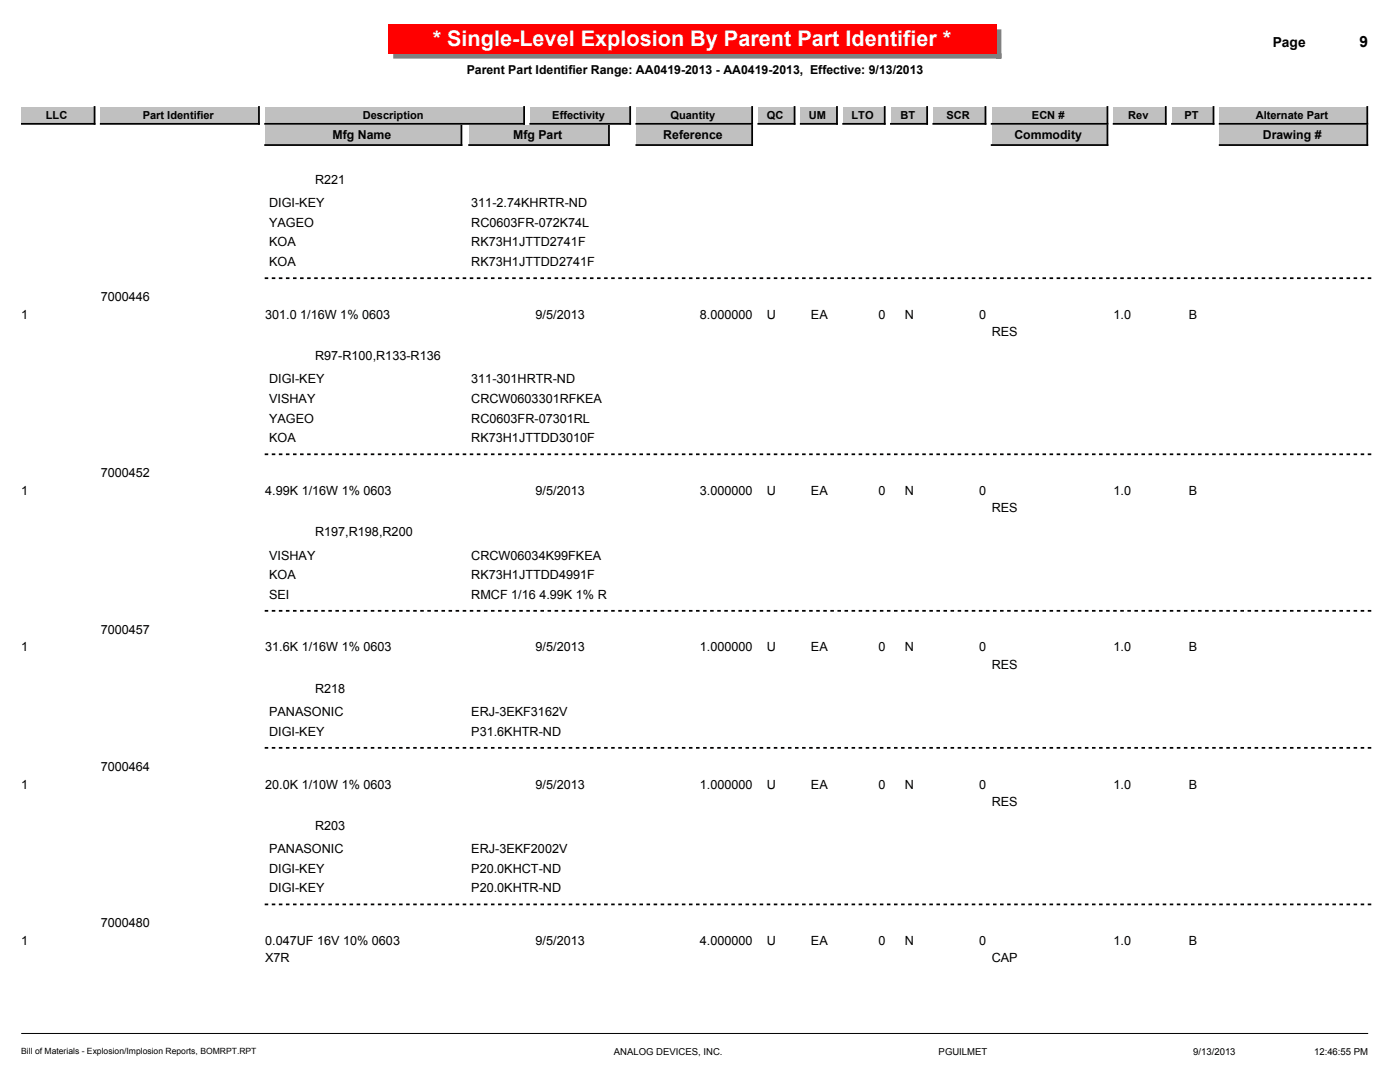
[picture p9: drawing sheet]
<svg xmlns="http://www.w3.org/2000/svg" width="279mm" height="216mm" viewBox="0 0 279 216" stroke-linecap="round" stroke-linejoin="round" font-family="sans-serif">
<defs><g id="words">
<text font-size="4.3" fill="#fff" x="86.4" y="9.3">* Single-Level Explosion By Parent Part Identifier *</text>
<text font-size="3.1" x="271.3" y="9.4">9</text>
<text font-size="2.8" x="254" y="9.4">Page</text>
<g font-size="2.5">
<text x="93.1" y="14.8">Parent Part Identifier Range: AA0419-2013 - AA0419-2013, Effective: 9/13/2013</text>
<text x="66.4" y="27.7">Mfg Name</text>
<text x="102.4" y="27.7">Mfg Part</text>
<text x="132.4" y="27.7">Reference</text>
<text x="202.4" y="27.7">Commodity</text>
<text x="252" y="27.7">Drawing #</text>
<text x="53.7" y="41.4">DIGI-KEY</text>
<text x="62.9" y="36.8">R221</text>
<text x="94.1" y="41.4">311-2.74KHRTR-ND</text>
<text x="53.7" y="45.3">YAGEO</text>
<text x="94.1" y="45.3">RC0603FR-072K74L</text>
<text x="53.7" y="49.2">KOA</text>
<text x="53.7" y="53.1">KOA</text>
<text x="94.1" y="49.2">RK73H1JTTD2741F</text>
<text x="94.1" y="53.1">RK73H1JTTDD2741F</text>
<text x="4.2" y="63.6">1</text>
<text x="20.1" y="60.1">7000446</text>
<text x="52.9" y="63.6">301.0 1/16W 1% 0603</text>
<text x="106.9" y="63.6">9/5/2013</text>
<text x="139.7" y="63.6">8.000000</text>
<text x="153.1" y="63.6">U</text>
<text x="161.8" y="63.6">EA</text>
<text x="175.3" y="63.6">0</text>
<text x="180.6" y="63.6">N</text>
<text x="195.4" y="63.6">0</text>
<text x="222.2" y="63.6">1.0</text>
<text x="237.3" y="63.6">B</text>
<text x="62.9" y="71.9">R97-R100,R133-R136</text>
<text x="197.9" y="67">RES</text>
<text x="53.7" y="76.5">DIGI-KEY</text>
<text x="94.1" y="76.5">311-301HRTR-ND</text>
<text x="53.7" y="80.4">VISHAY</text>
<text x="94.1" y="80.4">CRCW0603301RFKEA</text>
<text x="53.7" y="84.3">YAGEO</text>
<text x="53.7" y="88.2">KOA</text>
<text x="94.1" y="84.3">RC0603FR-07301RL</text>
<text x="94.1" y="88.2">RK73H1JTTDD3010F</text>
<text x="20.1" y="95.2">7000452</text>
<text x="4.2" y="98.8">1</text>
<text x="52.9" y="98.8">4.99K 1/16W 1% 0603</text>
<text x="106.9" y="98.8">9/5/2013</text>
<text x="139.7" y="98.8">3.000000</text>
<text x="153.1" y="98.8">U</text>
<text x="161.8" y="98.8">EA</text>
<text x="175.3" y="98.8">0</text>
<text x="180.6" y="98.8">N</text>
<text x="195.4" y="98.8">0</text>
<text x="222.2" y="98.8">1.0</text>
<text x="237.3" y="98.8">B</text>
<text x="62.9" y="107.1">R197,R198,R200</text>
<text x="197.9" y="102.2">RES</text>
<text x="53.7" y="111.7">VISHAY</text>
<text x="94.1" y="111.7">CRCW06034K99FKEA</text>
<text x="53.7" y="115.6">KOA</text>
<text x="53.7" y="119.5">SEI</text>
<text x="94.1" y="115.6">RK73H1JTTDD4991F</text>
<text x="94.1" y="119.5">RMCF 1/16 4.99K 1% R</text>
<text x="4.2" y="130">1</text>
<text x="20.1" y="126.4">7000457</text>
<text x="52.9" y="130">31.6K 1/16W 1% 0603</text>
<text x="106.9" y="130">9/5/2013</text>
<text x="139.7" y="130">1.000000</text>
<text x="153.1" y="130">U</text>
<text x="161.8" y="130">EA</text>
<text x="175.3" y="130">0</text>
<text x="180.6" y="130">N</text>
<text x="195.4" y="130">0</text>
<text x="222.2" y="130">1.0</text>
<text x="237.3" y="130">B</text>
<text x="197.9" y="133.4">RES</text>
<text x="53.7" y="142.9">PANASONIC</text>
<text x="62.9" y="138.3">R218</text>
<text x="94.1" y="142.9">ERJ-3EKF3162V</text>
<text x="53.7" y="146.8">DIGI-KEY</text>
<text x="94.1" y="146.8">P31.6KHTR-ND</text>
<text x="20.1" y="153.8">7000464</text>
<text x="4.2" y="157.3">1</text>
<text x="52.9" y="157.3">20.0K 1/10W 1% 0603</text>
<text x="106.9" y="157.3">9/5/2013</text>
<text x="139.7" y="157.3">1.000000</text>
<text x="153.1" y="157.3">U</text>
<text x="161.8" y="157.3">EA</text>
<text x="175.3" y="157.3">0</text>
<text x="180.6" y="157.3">N</text>
<text x="195.4" y="157.3">0</text>
<text x="197.9" y="160.8">RES</text>
<text x="222.2" y="157.3">1.0</text>
<text x="237.3" y="157.3">B</text>
<text x="62.9" y="165.6">R203</text>
<text x="53.7" y="170.2">PANASONIC</text>
<text x="94.1" y="170.2">ERJ-3EKF2002V</text>
<text x="53.7" y="174.1">DIGI-KEY</text>
<text x="53.7" y="178">DIGI-KEY</text>
<text x="94.1" y="174.1">P20.0KHCT-ND</text>
<text x="94.1" y="178">P20.0KHTR-ND</text>
<text x="20.1" y="185">7000480</text>
<text x="4.2" y="188.6">1</text>
<text x="52.9" y="188.6">0.047UF 16V 10% 0603</text>
<text x="52.9" y="192">X7R</text>
<text x="106.9" y="188.6">9/5/2013</text>
<text x="139.7" y="188.6">4.000000</text>
<text x="153.1" y="188.6">U</text>
<text x="161.8" y="188.6">EA</text>
<text x="175.3" y="188.6">0</text>
<text x="180.6" y="188.6">N</text>
<text x="195.4" y="188.6">0</text>
<text x="197.9" y="192">CAP</text>
<text x="222.2" y="188.6">1.0</text>
<text x="237.3" y="188.6">B</text>
</g>
<g font-size="2.2">
<text x="9.2" y="23.7">LLC</text>
<text x="28.5" y="23.7">Part Identifier</text>
<text x="72.4" y="23.7">Description</text>
<text x="110.2" y="23.7">Effectivity</text>
<text x="133.8" y="23.7">Quantity</text>
<text x="153" y="23.7">QC</text>
<text x="161.4" y="23.7">UM</text>
<text x="170" y="23.7">LTO</text>
<text x="179.7" y="23.7">BT</text>
<text x="188.9" y="23.7">SCR</text>
<text x="206" y="23.7">ECN #</text>
<text x="225.2" y="23.7">Rev</text>
<text x="236.4" y="23.7">PT</text>
<text x="250.6" y="23.7">Alternate Part</text>
</g>
<g font-size="1.9">
<text x="122.5" y="210.6">ANALOG DEVICES, INC.</text>
<text x="187.3" y="210.6">PGUILMET</text>
<text x="238.1" y="210.6">9/13/2013</text>
<text x="262.3" y="210.6">12:46:55 PM</text>
</g>
<text font-size="1.7" x="4.2" y="210.4">Bill of Materials - Explosion/Implosion Reports, BOMRPT.RPT</text>
</g></defs>
<path d="M4.2 206.2h268.8" fill="none" stroke="#000" stroke-width=".2"/>
<path d="M198.8 5.9h1v5.8h-1zM78.5 10.6h121.3v1.1h-121.3z" fill="#808080"/>
<path d="M77.4 4.8h121.4v5.8h-121.4z" fill="#f00"/>
<path d="M168.3 21.3h8.3v3.4h-8.3z" fill="#c0c0c0"/>
<path d="M176.6 21.3v3.4h-8.3" fill="none" stroke="#000" stroke-width=".35"/>
<path d="M159.8 21.3h7.2v3.4h-7.2z" fill="#c0c0c0"/>
<path d="M167 21.3v3.4h-7.2" fill="none" stroke="#000" stroke-width=".35"/>
<path d="M151.3 21.3h7.3v3.4h-7.3z" fill="#c0c0c0"/>
<path d="M158.6 21.3v3.4h-7.3" fill="none" stroke="#000" stroke-width=".35"/>
<path d="M177.8 21.3h7.2v3.4h-7.2z" fill="#c0c0c0"/>
<path d="M185 21.3v3.4h-7.2" fill="none" stroke="#000" stroke-width=".35"/>
<path d="M4.2 21.3h14.7v3.4h-14.7z" fill="#c0c0c0"/>
<path d="M18.9 21.3v3.4h-14.7" fill="none" stroke="#000" stroke-width=".35"/>
<path d="M243.4 21.3h29.5v3.4h-29.5z" fill="#c0c0c0"/>
<path d="M272.9 21.3v3.4h-29.5" fill="none" stroke="#000" stroke-width=".35"/>
<path d="M233.9 21.3h8.3v3.4h-8.3z" fill="#c0c0c0"/>
<path d="M242.2 21.3v3.4h-8.3" fill="none" stroke="#000" stroke-width=".35"/>
<path d="M222.2 21.3h10.5v3.4h-10.5z" fill="#c0c0c0"/>
<path d="M232.7 21.3v3.4h-10.5" fill="none" stroke="#000" stroke-width=".35"/>
<path d="M197.9 21.3h23.1v3.4h-23.1z" fill="#c0c0c0"/>
<path d="M221 21.3v3.4h-23.1" fill="none" stroke="#000" stroke-width=".35"/>
<path d="M186.3 21.3h10.4v3.4h-10.4z" fill="#c0c0c0"/>
<path d="M196.7 21.3v3.4h-10.4" fill="none" stroke="#000" stroke-width=".35"/>
<path d="M105.8 21.3h20v3.4h-20z" fill="#c0c0c0"/>
<path d="M125.8 21.3v3.4h-20" fill="none" stroke="#000" stroke-width=".35"/>
<path d="M127 21.3h23.1v3.4h-23.1z" fill="#c0c0c0"/>
<path d="M150.1 21.3v3.4h-23.1" fill="none" stroke="#000" stroke-width=".35"/>
<path d="M20.1 21.3h31.6v3.4h-31.6z" fill="#c0c0c0"/>
<path d="M51.7 21.3v3.4h-31.6" fill="none" stroke="#000" stroke-width=".35"/>
<path d="M52.9 21.3h51.7v3.4h-51.7z" fill="#c0c0c0"/>
<path d="M104.6 21.3v3.4h-51.7" fill="none" stroke="#000" stroke-width=".35"/>
<path d="M243.4 25.1h29.5v3.8h-29.5z" fill="#c0c0c0"/>
<path d="M272.9 25.1v3.8h-29.5" fill="none" stroke="#000" stroke-width=".35"/>
<path d="M197.9 25.1h23.1v3.8h-23.1z" fill="#c0c0c0"/>
<path d="M221 25.1v3.8h-23.1" fill="none" stroke="#000" stroke-width=".35"/>
<path d="M93.6 25.1h27.9v3.8h-27.9z" fill="#c0c0c0"/>
<path d="M121.5 25.1v3.8h-27.9" fill="none" stroke="#000" stroke-width=".35"/>
<path d="M52.9 25.1h39.2v3.8h-39.2z" fill="#c0c0c0"/>
<path d="M92.1 25.1v3.8h-39.2" fill="none" stroke="#000" stroke-width=".35"/>
<path d="M127 25.1h23.1v3.8h-23.1z" fill="#c0c0c0"/>
<path d="M150.1 25.1v3.8h-23.1" fill="none" stroke="#000" stroke-width=".35"/>
<path d="M53 55.5h220.9M53 90.6h220.9M53 121.9h220.9M53 149.2h220.9M53 180.5h220.9" fill="none" stroke="#000" stroke-width=".35" stroke-dasharray=".4 1.1"/>
<use href="#words"/>
</svg>
